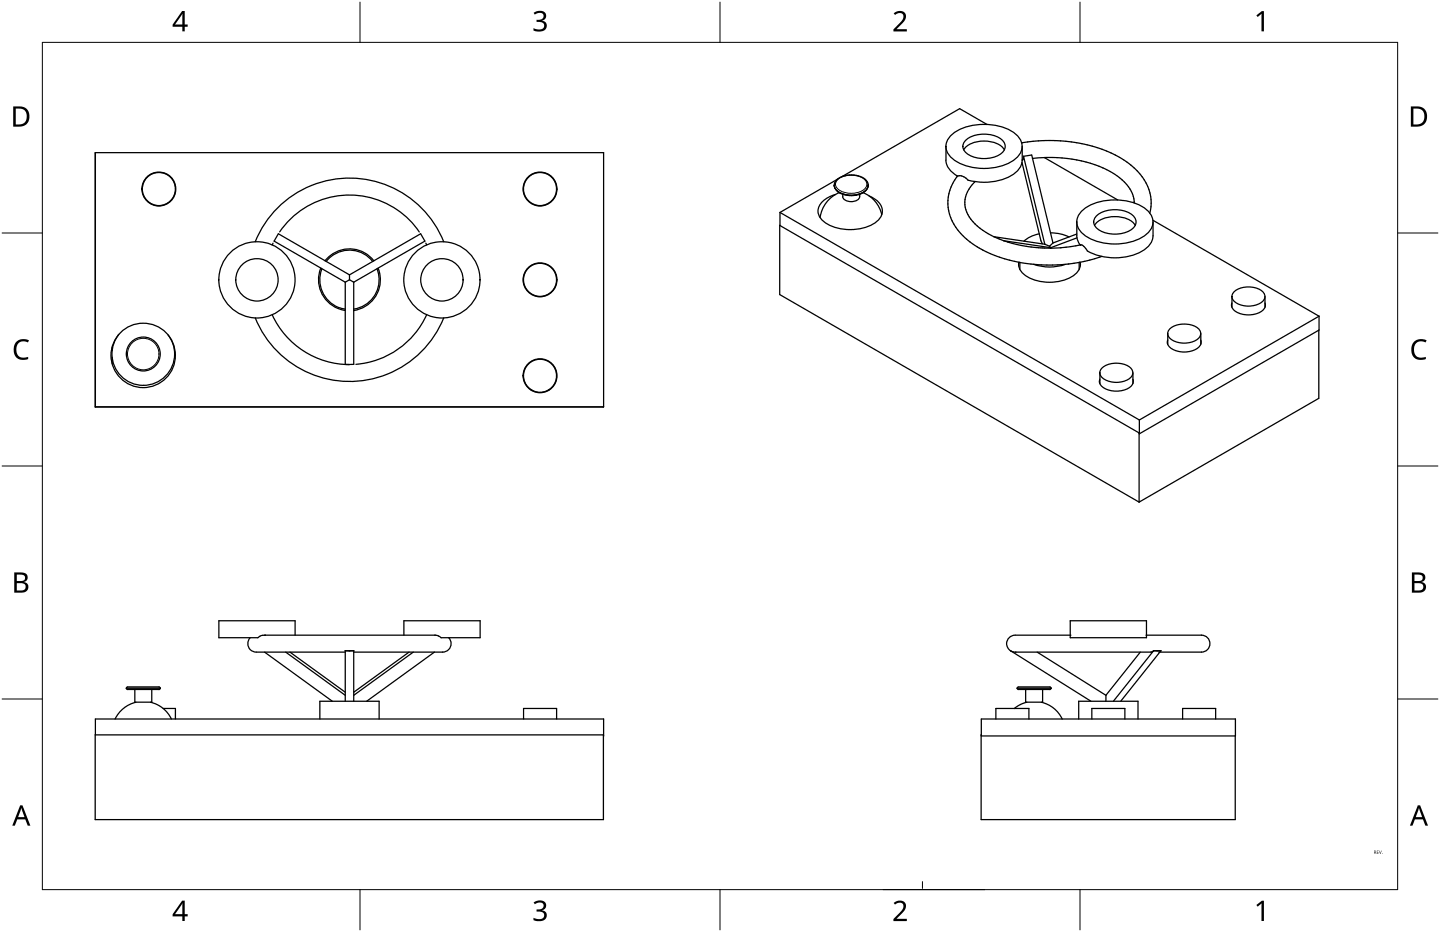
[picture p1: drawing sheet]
<svg xmlns="http://www.w3.org/2000/svg" width="432mm" height="279mm" viewBox="0 0 432 279" stroke-linecap="round" stroke-linejoin="round" font-family="sans-serif">
<g fill="none" stroke="#000" stroke-width=".38">
<path d="M295.9 37.3l-8.1-4.7-35.3 20.3M28.6 45.8l-.1 76.2h152.4M28.6 45.8h152.4v76.2h-152.4zM250.2 55.5v.1M250.2 55.6a2.43 2.43 0 0 0 1.1 1.9M250.5 58.3a6.4 6.4 0 0 0-5.2 5 5.6 5.6 0 0 0 4.4 4.6 14.5 14.5 0 0 0 13.4-1.6 3.9 3.9 0 0 0-.8-6.7l-1.7-.8M251.1 53.7l-.7 .9-.3 .9M251.1 53.7l-17.2 10M251.3 57.5h.1M251.3 57.5l.4 .3M251.7 57.7a9.4 9.4 0 0 0-5.8 7.5M251.7 57.8h.1"/>
<path d="M251.7 57.8l1 .4M252.5 52.9l2.9-.5 2.8 .6a3.1 3.1 0 0 1 2.1 2.5M252.5 52.9l-1.4 .8M252.7 58.2a1.79 1.79 0 0 0 1.9 2.2h1.3a1.98 1.98 0 0 0 1.9-1.4M257.8 58.2v.8M257.8 58.2l-2.6 .4-2.5-.4M258.8 57.7a9.3 9.3 0 0 1 5.6 6.7M260.3 55.5v.1M260.3 55.6v.2a3.3 3.3 0 0 1-2.5 2.4M283.7 43.9l-.1 4.1a6 6 0 0 0 3.6 4.8M285.2 40.5a16.8 16.8 0 0 1 16.9-1.8 6.5 6.5 0 0 1 4.4 5.2 6.1 6.1 0 0 1-4.4 5.2 17.4 17.4 0 0 1-16.1-1.2 4.5 4.5 0 0 1-.8-7.4zM287.1 52.7l-1.2 1.8-.9 2-.6 2.1-.2 2 .2 2.1 .5 2 1.9 3.7 1.5 1.8 1.8 1.7 4.4 3 5.2 2.2 6.1 1.6"/>
<path d="M287.2 52.8l.6-.1 .9 .2 1.6 1.1M289 44.9a7.7 7.7 0 0 1 7.9-2.5l1.6 .5 1.4 .6 1.3 1.4M289.6 42a9.2 9.2 0 0 1 11 0 2.75 2.75 0 0 1-1.4 4.7 9.4 9.4 0 0 1-9.6-1 2.37 2.37 0 0 1 0-3.7zM292.4 54.4l-.1 .1a8.1 8.1 0 0 0 .3 12.8l2.4 1.9 3.1 1.8M306.3 42.8l7.6-.7 4.1 .1 3.7 .4 3.9 .7 3.4 1 3.2 1.1 2.9 1.4 2.6 1.7 2.3 1.8 1.9 2 1.6 2.3 1 2.2 .6 2.3 .1 2.3-.4 2.5M306.5 48.7l5.6 23.5 .5 .9M306.5 48a6.1 6.1 0 0 1-4.4 5.3 18.7 18.7 0 0 1-11.9 .7M306.5 43.9v4.1M306.6 47.9l-.1 .1M306.9 46.9l-.1 .8-.2 .2M306.9 46.9l6.4 26.3M306.9 46.9l2.5-.4 6.3 26.3"/>
<path d="M313.1 47.2l-3.5 .3M313.2 47.2l6.8 .3 6.3 1.3 5.5 2.1 2.3 1.3 2.2 1.6a9.5 9.5 0 0 1 3.8 7.1M313.2 47.2l22 12.7M76.5 72.5a30.5 30.5 0 0 1 28.3-19.1 30.5 30.5 0 0 1 28.3 19.1M81.9 72.9l-.3 .5M83.9 69.5a25.3 25.3 0 0 1 41.8 .1M97.5 78.2a9.3 9.3 0 0 1 14.6 0M97.8 78.4a8.9 8.9 0 0 1 14 0M127.7 72.9l.2 .5M233.8 67.6v20.7l107.8 62.2M233.8 67.6l107.8 62.2M233.9 63.7l-.1 3.9"/>
<path d="M233.9 63.7l107.8 62.2M301.1 72.2l-3-1.2 15.2 2.2M301.1 72.2l14 2.1M305.5 78.7a4 4 0 0 0 2.2 4.1 13.7 13.7 0 0 0 14.8-.6 3.5 3.5 0 0 0 1.4-3.5M305.8 78.7h.1M305.8 78.7l4.2 .5M305.8 78.7v2.1M310 79.2a14.5 14.5 0 0 0 9.4 .1M311.6 70.1l-2.3 .7-2.3 1.5M313.3 73.2l1.4 .6M314.7 73.8l.4 .5M315 69.8a12.4 12.4 0 0 1 5.5 1.2"/>
<path d="M315.1 74.3v.1M315.7 72.8l-1 1M322.9 66.5v4.7l.3 .9 .7 1.4M322.9 70.2l-7.2 2.6M322.9 71.3l-7.8 3M323.6 78.7v2.1M323.6 78.7l-6.8 .7-6.8-.2M324.4 63.2a16.8 16.8 0 0 1 16.9-1.9 6.5 6.5 0 0 1 4.4 5.2 7 7 0 0 1-5.6 5.7 16.6 16.6 0 0 1-15.7-2.3 4.3 4.3 0 0 1 0-6.7zM328.2 67.6a7.6 7.6 0 0 1 7.9-2.5l1.7 .4 1.3 .7 1.3 1.4M328.8 64.7a9.2 9.2 0 0 1 11 0 2.75 2.75 0 0 1-1.4 4.6 9.4 9.4 0 0 1-9.6-.9 2.39 2.39 0 0 1 0-3.7zM330.4 76.8l-6.8 1.9M345.7 66l49.8 28.8"/>
<path d="M345.8 66.5l-.1 4.2a7 7 0 0 1-5.6 5.7 16.7 16.7 0 0 1-14.2-1.4l-1.1-1.3-.7-.3-5.3 .8-5.7 .2-6.6-.8-5.4-1.4M76.5 95.3a30.5 30.5 0 0 0 28.3 19.1 30.5 30.5 0 0 0 28.3-19.1M81.6 94.4a25.6 25.6 0 0 0 23.2 14.9M96.2 80.4a9.4 9.4 0 0 0 7.3 12.7M96.5 80.6a8.9 8.9 0 0 0 7 12.1M103.5 84.6v24.6l1.1 .1 1.5-.1v-24.6M104.8 82.4l-21.3-12.3-1.3 2.2 21.3 12.3M104.8 83.9l-1.3 .7M104.8 82.4l21.3-12.3 1.3 2.2-21.3 12.3M104.8 82.4v1.5M104.8 83.9l1.3 .7M113 80.6a8.8 8.8 0 0 1-7 12.1"/>
<path d="M113.4 80.4a9.3 9.3 0 0 1-7.4 12.7M127.9 94.4a25.5 25.5 0 0 1-21.2 14.8M350.2 100v3.2M351 98.4a7.1 7.1 0 0 1 8.7 .5 2.09 2.09 0 0 1-1.1 3.1 7 7 0 0 1-8.1-.9 1.84 1.84 0 0 1 .5-2.7zM360.1 100v3.2M369.4 90.8l-.1 .4a2.72 2.72 0 0 0 2.2 2.7 7.2 7.2 0 0 0 7.5-1.3l.4-1.1-.1-.7M369.4 88.9v3.2M370.3 87.3a7 7 0 0 1 8.6 .5 2.08 2.08 0 0 1-1 3.1 7 7 0 0 1-8.1-.9 1.86 1.86 0 0 1 .5-2.7zM379.3 88.9v3.2M395.5 99v20.4l-53.9 31.1M395.5 94.8v4.1l-53.8 31.2M395.5 94.8l-53.8 31.1"/>
<path d="M33.6 104.1v1.1M33.6 107.1v1.8M35.6 100.2a9.4 9.4 0 0 0 .9 12.8 9.4 9.4 0 0 0 12.7 .1 9.4 9.4 0 0 0 1.2-12.7M159.5 116.9h-.3M164.7 116.9h-.3M329.8 113.7l-.1 .4a2.72 2.72 0 0 0 2.2 2.7 7.2 7.2 0 0 0 7.5-1.3l.4-1.2-.1-.6M329.8 111.7v3.3M330.7 110.1a7 7 0 0 1 8.6 .5 2.09 2.09 0 0 1-1 3.2 7 7 0 0 1-8.1-.9 1.83 1.83 0 0 1 .5-2.8zM339.7 111.7v3.3M350.1 101.9l-.1 .5a2.74 2.74 0 0 0 2.3 2.6 7.1 7.1 0 0 0 7.5-1.3l.4-1.1-.2-.7M341.6 129.8v20.7M341.6 130l.1 .1"/>
<path d="M341.6 129.8h.1M341.7 125.9v4.2M75 191.2a2.55 2.55 0 0 0-.5 2.7 2.55 2.55 0 0 0 2.3 1.6h26.7M79.3 195.5l20.4 14.7M79.6 190.4h.1M85.7 195.5l17.8 12.9M86.9 195.5l16.6 12M88.5 190.4v-4.3h-22.9v5.1h11.7a2.64 2.64 0 0 1 2.3-.8M103.5 195.1v15.1M103.5 195.1h.1M106.1 195.1h-2.6M106.1 195.1v15.1"/>
<path d="M106.1 195.1h.1M121.1 190.4v-4.3h22.9v5.1h-11.7l-.8-.5-1.2-.3M122.7 195.5l-16.6 12M123.9 195.5l-17.8 12.9M130.3 195.5l-20.4 14.7M130.4 190.4h-51.1M132.7 195.5h-26.6M134.5 191.2a2.54 2.54 0 0 1 .6 2.7 2.54 2.54 0 0 1-2.4 1.6M303.1 195.1l24 15.1M303.1 195.1l1.6 .4M303.1 195.1h.1M304.4 190.4a2.55 2.55 0 0 0-2.5 1.9 2.55 2.55 0 0 0 1.1 2.8"/>
<path d="M304.4 190.4h16.7M304.4 195.5h40.8M311 195.5l20.6 12.9M320.9 186.1h22.9v5.1h-22.9zM341.9 195.5l-10.3 12.9M343.6 190.4h16.7a2.54 2.54 0 0 1 2.5 2.6 2.54 2.54 0 0 1-2.5 2.5h-12.9M345.9 195.1l-.8 .4M345.9 195.1h.1M345.9 195.1l-12 15.1M348.1 195.1h.1M348.1 195.1h-2.2M348.1 195.1l-12 15.1"/>
<path d="M37.9 206.3l.3-.3 9.5-.1 .3 .4M37.9 206.3l.3 .4h9.5l.3-.4M37.9 206.3h.1M40.4 206.7v3.8h5.1v-3.8M40.8 210.5a9.4 9.4 0 0 0-6.3 5.1M45.1 210.5a9.2 9.2 0 0 1 6.3 5.1M48.1 206.3h.1M48.9 212.4h3.7v3.1M95.9 215.5v-5.3h17.8v5.3M157 215.5v-3.1h9.9v3.1M298.6 215.5v-3.1h9.9v3.1M305 206.3l.4 .4"/>
<path d="M305 206.3h.1M305.4 206l-.4 .3M305.4 205.9l9.4 .1 .4 .3M307.6 206.7v3.8h5v-3.8M307.9 210.5l-2.3 .9-1.5 1M312.3 210.5a9.1 9.1 0 0 1 6.2 5.1M315.2 206.3l-.4 .4h-9.4M315.2 206.3h.1M323.5 215.5v-5.3h17.7v5.3M327.4 215.5v-3.1h9.9v3.1M331.6 208.4v1.8M354.6 215.5v-3.1h9.9v3.1"/>
<path d="M28.6 220.3v-4.8h152.4l-.1 30.2h-152.4v-25.4h152.4M181 220.6h-.1M294.2 220.3h.1M294.3 220.6h76.2v-5.1h-76.2l-.1 30.2h76.2v-25.1"/>
<circle cx="47.6" cy="56.7" r="5"/>
<circle cx="47.6" cy="56.7" r="5.1"/>
<circle cx="161.9" cy="56.7" r="5.1"/>
<circle cx="161.9" cy="56.7" r="5"/>
<circle cx="77.1" cy="83.9" r="6.4"/>
<circle cx="77.1" cy="83.9" r="11.4"/>
<circle cx="132.5" cy="83.9" r="11.4"/>
<circle cx="132.5" cy="83.9" r="6.3"/>
<circle cx="161.9" cy="83.9" r="5.1"/>
<circle cx="161.9" cy="83.9" r="5"/>
<circle cx="42.9" cy="106.5" r="9.6"/>
<circle cx="43" cy="106.1" r="5.1"/>
<circle cx="161.9" cy="112.6" r="5"/>
<circle cx="161.9" cy="112.6" r="5.1"/>
</g>
<g fill="none" stroke="#000" stroke-width=".3">
<path d="M251.3 53.7a6.8 6.8 0 0 1 8.3 .5 2.18 2.18 0 0 1-1.7 3.3 6.7 6.7 0 0 1-7-1.2 1.77 1.77 0 0 1 .4-2.6zM260.3 55.6a3.4 3.4 0 0 1-3.1 2.7 6.9 6.9 0 0 1-6.6-1.6l-.5-1.1a3.6 3.6 0 0 0 3.2 2.7 6.9 6.9 0 0 0 6.6-1.6l.4-1.1M37.9 206.3h10.2M315.2 206.3h-10.2"/>
<circle cx="43" cy="106.1" r="4.7"/>
</g>
<path d="M264.8 266.7h30.5M276.6 264.3v2" fill="none" stroke="#000" stroke-width=".3"/>
<g fill="#000">
<path d="M412.9 255h.5l-.4 .1v.3h.4l-.4 .1v.4l.4 .1h-.5zM413.5 255l.4 .8 .4-.8-.3 1z"/>
<path d="M412 255h.3a.28 .28 0 0 1 .3 .2 .28 .28 0 0 1-.1 .3l.2 .5-.6-.4-.1 .4zM412.1 255.1v.4l.4-.1v-.2z"/>
<circle cx="414.5" cy="255.9" r=".09"/>
</g>
<path d="M12.7 12.7h406.4v254h-406.4z" fill="none" stroke="#000" stroke-width=".3"/>
<path d="M107.9 .6v12.1M215.9 .6v12.1M323.8 .6v12.1M.6 69.9h12.1M419.1 69.9h12.1M.6 139.7h12.1M419.1 139.7h12.1M.6 209.6h12.1M419.1 209.6h12.1M107.9 266.7v12.1M215.9 266.7v12.1M323.8 266.7v12.1" fill="none" stroke="#000" stroke-width=".3"/>
<g fill="#000">
<path d="M160 3.9a2.36 2.36 0 0 1 3.7 .5 1.49 1.49 0 0 1-1.2 1.8 1.62 1.62 0 0 1 1.5 1.8 1.62 1.62 0 0 1-1.8 1.4l-2.2-.3v-.7a2.16 2.16 0 0 0 3.2-.5 1.23 1.23 0 0 0-1.7-1.3h-.6v-.7a1.55 1.55 0 0 0 2.1-1.1 1.51 1.51 0 0 0-2.6-.4zM268 4a2.07 2.07 0 0 1 2.1-.8 2.07 2.07 0 0 1 1.6 1.7 4 4 0 0 1-1.6 2.6l-1.2 1.2h3v.7h-4v-.6l1.6-1.6a2.6 2.6 0 0 0 1.2-2.9 1.64 1.64 0 0 0-2.3 .2zM376.7 4.6l1.7-1.3h.6v6.1h-.7v-5.3l-1.2 1zM4.9 102.5a3.4 3.4 0 0 1 3.8-.5l-.3 .7a2.3 2.3 0 0 0-2.7 .1 2.3 2.3 0 0 0-.8 2.5 2.15 2.15 0 0 0 3.2 1.8l.4-.1v.7a3 3 0 0 1-3.5-.4 3 3 0 0 1-.8-3.4zM424 102.5a3.4 3.4 0 0 1 3.8-.5l-.3 .7-1.6-.4a2.55 2.55 0 0 0-1.9 2.4 2.55 2.55 0 0 0 1.6 2.5l2-.2v.7a3 3 0 0 1-3.5-.4 3 3 0 0 1-.8-3.4zM160 270.6a2.36 2.36 0 0 1 3.7 .5 1.49 1.49 0 0 1-1.2 1.8 1.62 1.62 0 0 1 1.5 1.8 1.62 1.62 0 0 1-1.8 1.4l-2.2-.3v-.7a2.16 2.16 0 0 0 3.2-.5 1.23 1.23 0 0 0-1.7-1.3h-.6v-.7a1.55 1.55 0 0 0 2.1-1.1 1.51 1.51 0 0 0-2.6-.4zM268 270.7a2.07 2.07 0 0 1 2.1-.8 2.07 2.07 0 0 1 1.6 1.7 4 4 0 0 1-1.6 2.6l-1.2 1.2h3v.7h-4v-.6l1.6-1.6a2.6 2.6 0 0 0 1.2-2.9 1.64 1.64 0 0 0-2.3 .2zM376.7 271.3l1.7-1.3h.6v6.1h-.7v-5.3l-1.2 1z"/>
<path d="M54.6 3.3h.8v4.1h.9v.6h-.9v1.4h-.7v-1.4h-2.9v-.6zM54.7 4.1l-2.2 3.3h2.2z"/>
<path d="M4 31.9h1.8a3 3 0 0 1 3 3.1 3 3 0 0 1-3.1 3h-1.7zM4.7 32.6v4.7h.9a2.43 2.43 0 0 0 2.4-1.9 2.43 2.43 0 0 0-1.5-2.8z"/>
<path d="M423.1 31.9h1.8a3 3 0 0 1 3 3.1 3 3 0 0 1-3.1 3h-1.7zM423.8 32.6v4.7h.9a2.43 2.43 0 0 0 2.4-1.9 2.43 2.43 0 0 0-1.5-2.8z"/>
<path d="M4.3 171.6h1.7a1.71 1.71 0 0 1 2.3 1.8 1.39 1.39 0 0 1-1.1 1.1 1.64 1.64 0 0 1 1.3 2 1.64 1.64 0 0 1-2.1 1.2h-2.1zM5 174.8v2.2h1.3a1.15 1.15 0 0 0 1.4-1.1 1.15 1.15 0 0 0-1.5-1.1zM5 172.3v1.9h1.2a1.04 1.04 0 0 0 1.3-1.1 1.04 1.04 0 0 0-1.5-.8z"/>
<path d="M423.4 171.6h1.7a1.71 1.71 0 0 1 2.3 1.8 1.39 1.39 0 0 1-1.1 1.1 1.64 1.64 0 0 1 1.3 2 1.64 1.64 0 0 1-2.1 1.2h-2.1zM424.1 174.8v2.2h1.3a1.15 1.15 0 0 0 1.4-1.1 1.15 1.15 0 0 0-1.5-1.1zM424.1 172.3v1.9h1.2a1.04 1.04 0 0 0 1.3-1.1 1.04 1.04 0 0 0-1.5-.8z"/>
<path d="M6 241.4h.7l2.4 6.1h-.8l-.7-1.9h-2.4l-.7 1.9h-.8zM6.4 242.2l-1 2.8h2z"/>
<path d="M425.1 241.4h.7l2.4 6.1h-.8l-.7-1.9h-2.4l-.7 1.9h-.8zM425.5 242.2l-1 2.8h2z"/>
<path d="M54.6 270h.8v4.1h.9v.6h-.9v1.4h-.7v-1.4h-2.9v-.6zM54.7 270.8l-2.2 3.3h2.2z"/>
</g>
</svg>
